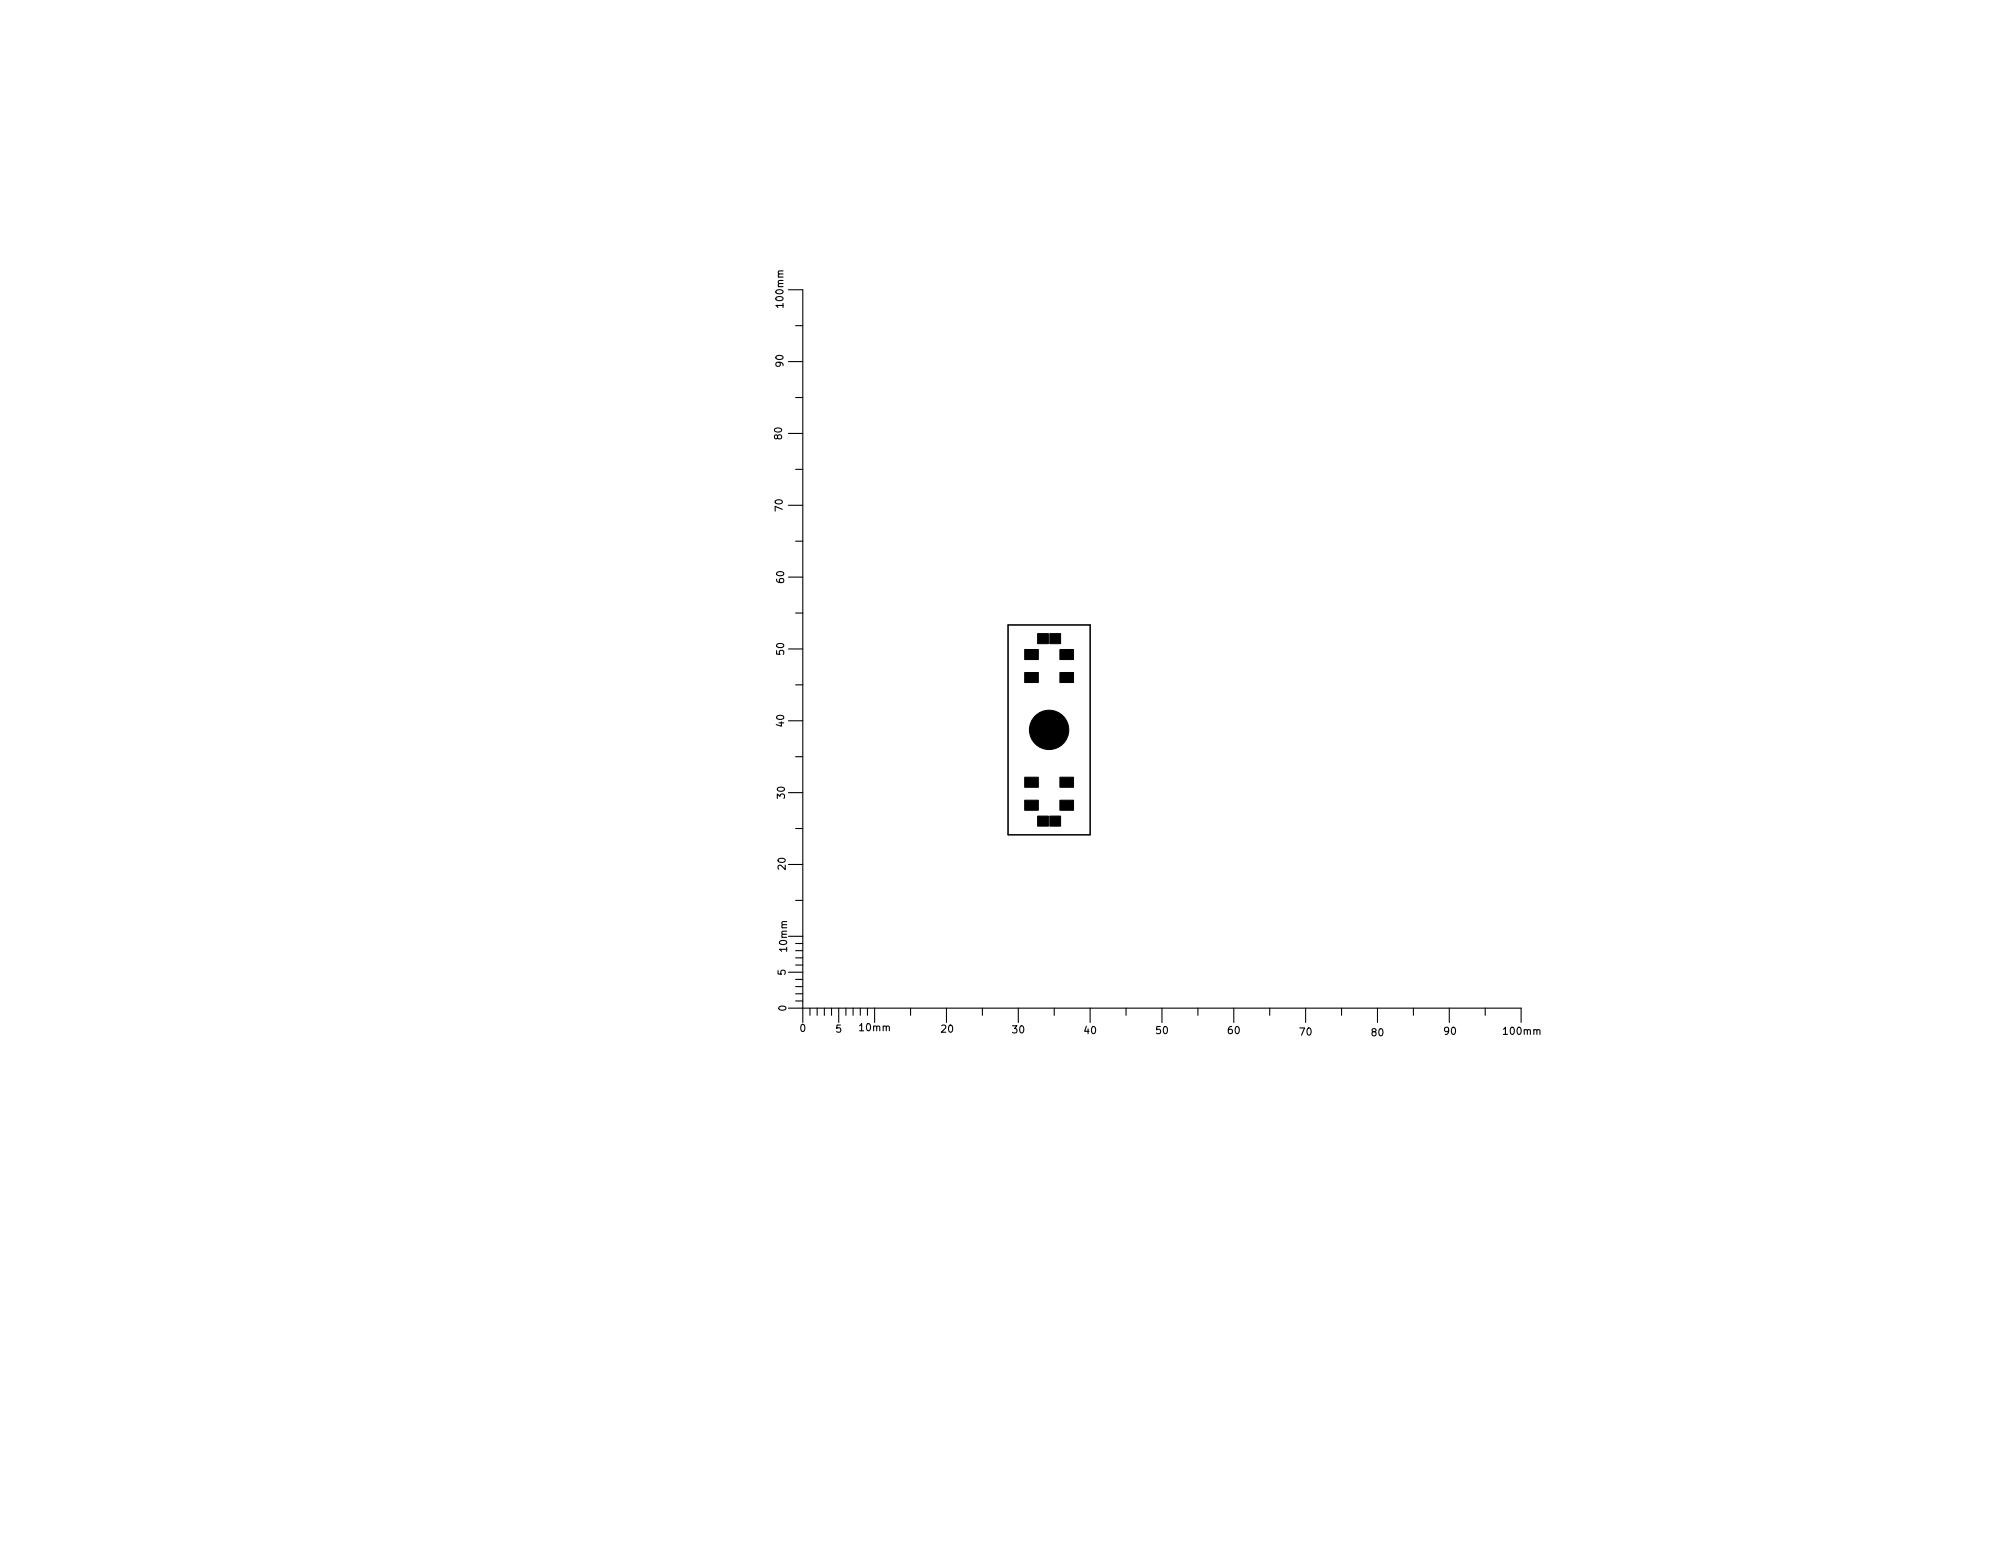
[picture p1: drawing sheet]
<svg xmlns="http://www.w3.org/2000/svg" width="279mm" height="216mm" viewBox="0 0 279 216" stroke-linecap="round" stroke-linejoin="round" font-family="sans-serif">
<defs><g id="words">
<g font-size="1.4">
<text x="109.1" y="42.6" transform="rotate(-90 109.1 42.6)">100mm</text>
<text x="109.1" y="51" transform="rotate(-90 109.1 51)">90</text>
<text x="108.9" y="61.1" transform="rotate(-90 108.9 61.1)">80</text>
<text x="109" y="71.1" transform="rotate(-90 109 71.1)">70</text>
<text x="109.2" y="81.1" transform="rotate(-90 109.2 81.1)">60</text>
<text x="109.2" y="91.1" transform="rotate(-90 109.2 91.1)">50</text>
<text x="109.2" y="101.1" transform="rotate(-90 109.2 101.1)">40</text>
<text x="109.3" y="111.1" transform="rotate(-90 109.3 111.1)">30</text>
<text x="109.4" y="121" transform="rotate(-90 109.4 121)">20</text>
<text x="109.4" y="135.7" transform="rotate(-90 109.4 135.7)">5</text>
<text x="109.6" y="132.3" transform="rotate(-90 109.6 132.3)">10mm</text>
<text x="109.5" y="140.7" transform="rotate(-90 109.5 140.7)">0</text>
<text x="111.4" y="143.6">0</text>
<text x="116.4" y="143.7">5</text>
<text x="119.7" y="143.5">10mm</text>
<text x="131.1" y="143.7">20</text>
<text x="141" y="143.8">30</text>
<text x="151" y="143.9">40</text>
<text x="161" y="143.9">50</text>
<text x="171" y="143.9">60</text>
<text x="181" y="144.1">70</text>
<text x="191" y="144.2">80</text>
<text x="201.1" y="144">90</text>
<text x="209.5" y="144">100mm</text>
</g>
</g></defs>
<g fill="none" stroke="#000" stroke-width=".15">
<path d="M109.8 40.3h2v102M109.8 50.3h2M110.8 55.3h1M110.8 45.3h1M109.8 70.3h2M109.8 60.3h2M110.8 75.3h1M110.8 65.3h1M109.8 90.3h2M109.8 80.3h2M110.8 95.3h1M110.8 85.3h1"/>
<path d="M140.3 87h11.5v29.2h-11.5zM109.8 110.3h2M109.8 100.3h2M110.8 115.3h1M110.8 105.3h1M109.8 130.3h2M109.8 135.3h2M109.8 120.3h2M110.8 139.3h1M110.8 138.3h1M110.8 137.3h1M110.8 136.3h1"/>
<path d="M110.8 134.3h1M110.8 133.3h1M110.8 132.3h1M110.8 131.3h1M110.8 125.3h1M109.8 140.3h102v2M112.8 140.3v1M113.8 140.3v1M114.8 140.3v1M115.8 140.3v1M116.8 140.3v2M117.8 140.3v1"/>
<path d="M118.8 140.3v1M119.8 140.3v1M120.8 140.3v1M121.8 140.3v2M126.8 140.3v1M131.8 140.3v2M136.8 140.3v1M141.8 140.3v2M146.8 140.3v1M151.8 140.3v2M156.8 140.3v1M161.8 140.3v2"/>
<path d="M166.8 140.3v1M171.8 140.3v2M176.8 140.3v1M181.8 140.3v2M186.8 140.3v1M191.8 140.3v2M196.8 140.3v1M201.8 140.3v2M206.8 140.3v1"/>
</g>
<g fill="#000" stroke="#000" stroke-width=".14">
<path d="M142.6 90.4h1.9v1.4h-1.9zM142.6 93.6h1.9v1.4h-1.9zM144.5 88.2h1.4v1.4h-1.4zM146.2 88.2h1.4v1.4h-1.4zM147.6 90.4h1.9v1.4h-1.9zM147.6 93.6h1.9v1.4h-1.9zM142.6 108.2h1.9v1.4h-1.9zM142.6 111.4h1.9v1.4h-1.9zM144.5 113.6h1.4v1.4h-1.4zM146.2 113.6h1.4v1.4h-1.4zM147.6 108.2h1.9v1.4h-1.9zM147.6 111.4h1.9v1.4h-1.9z"/>
<circle cx="146" cy="101.6" r="2.74"/>
</g>
<use href="#words"/>
</svg>
